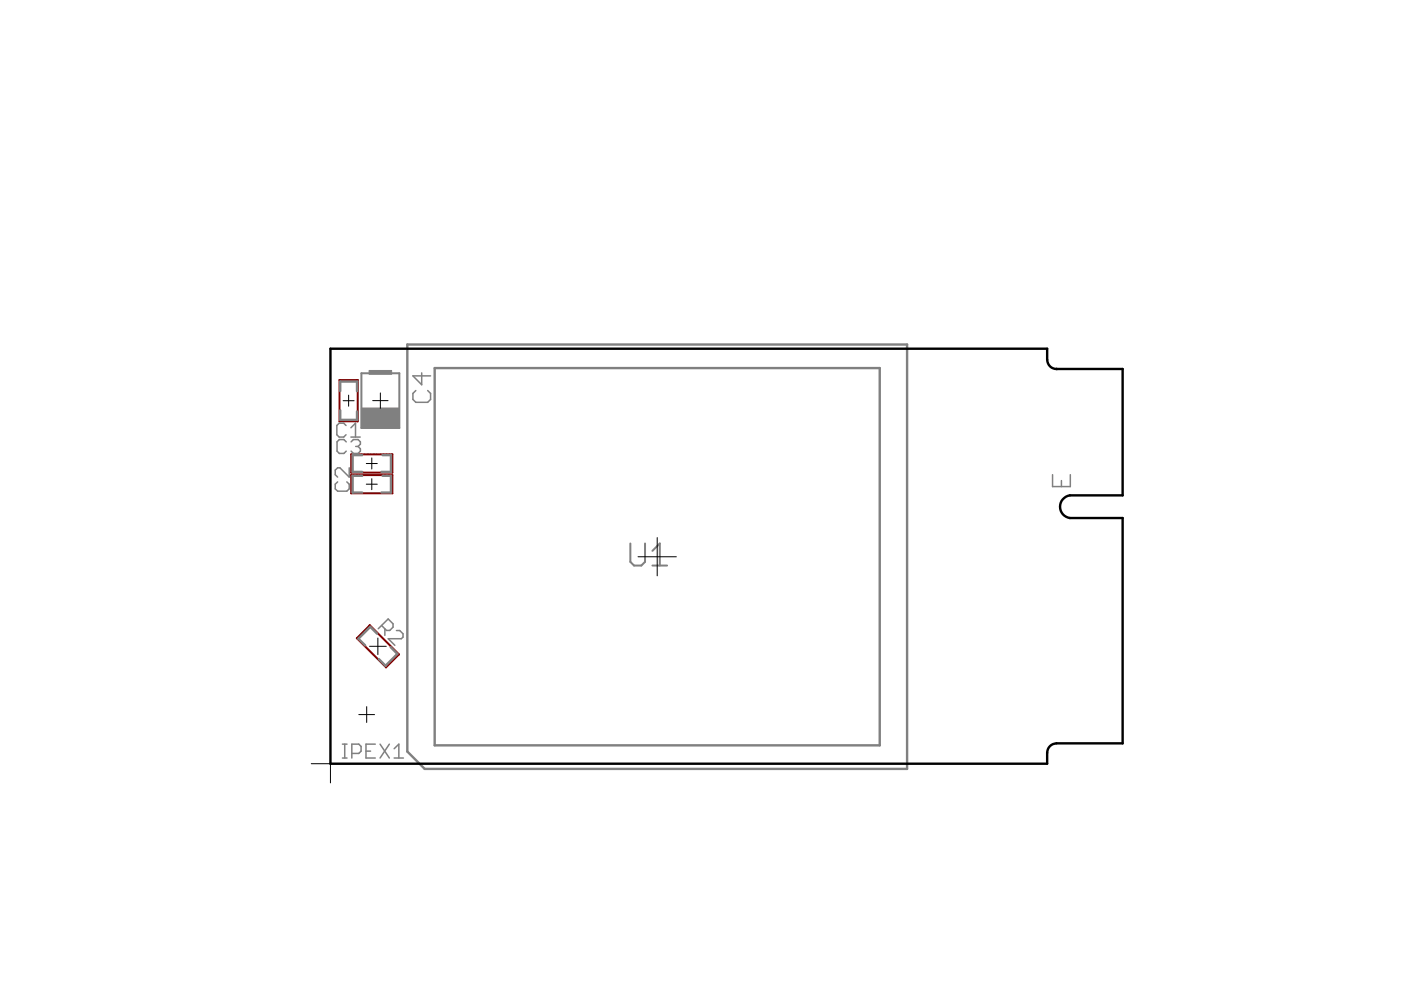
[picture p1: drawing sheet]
<svg xmlns="http://www.w3.org/2000/svg" width="297mm" height="210mm" viewBox="0 0 297 210" stroke-linecap="round" stroke-linejoin="round" font-family="sans-serif">
<g fill="#800000" stroke="#800000" stroke-width=".21">
<path d="M78.3 132.5h.1l6.3 6.3-.2 .1z"/>
<path d="M81.7 141.4l2.8-2.8 .2 .1-2.8 2.9z"/>
<path d="M75.6 135.3l.1-.1 6.3 6.3-.2 .1z"/>
<path d="M78.4 132.5l.1 .1-2.9 2.8v-.1z"/>
<path d="M71.9 80.5h.2l-.1 8.9h-.1z"/>
<path d="M71.9 80.5h4v.1l-4 .1z"/>
<path d="M75.7 80.5h.2v8.9h-.2z"/>
<path d="M71.9 89.3l4-.1v.2h-4z"/>
<path d="M74.4 104.5h8.8l.1 .1-8.9 .1z"/>
<path d="M74.4 100.7h.2l-.1 4-.1-.1z"/>
<path d="M74.4 100.7l8.8-.1 .1 .2h-8.9z"/>
<path d="M83.1 100.7h.2l-.1 4-.1-.1z"/>
<path d="M74.4 100.1h8.8l.1 .1-8.9 .1z"/>
<path d="M74.4 96.2l.2 .1-.1 4-.1-.1z"/>
<path d="M74.4 96.2h8.8l.1 .2h-8.9z"/>
<path d="M83.1 96.3h.2l-.1 4-.1-.1z"/>
</g>
<g fill="none" stroke="#808080" stroke-width=".32">
<path d="M89.4 79.1v2.5l-1.9-1.9h3.8M73.4 90.2l-.5-.5h-1l-.5 .5v2l.5 .5h1l.5-.5M73.4 93.7l-.5-.5h-1l-.4 .5v2l.4 .4h1l.5-.4M74 99.2v2l-1.9-2h-.5l-.5 .5v.9l.5 .6M74.4 92.7h2M74.4 90.7l1-1v3M74.4 93.7l.5-.5h1l.5 .5v.5l-.5 .5M75.4 94.7h.5M75.9 94.7l.5 .5v.5l-.5 .4h-1l-.5-.4M88.2 82.8l-.7 .6v1.3l.7 .6h2.5l.6-.6v-1.3l-.6-.6M71.6 102.2l-.5 .5v1l.5 .4h1.9l.5-.4v-1l-.5-.5M223.2 100.6v2.6h3.7v-2.6"/>
<path d="M225 101.9v1.3M80.9 132.6l1 1.1h.7l.7-.7v-.7l-1-1.1-2.1 2.1M81.6 133.3v1.4M84.1 133.7h.7l.6 .7v.7l-.3 .3h-2.8l1.4 1.4M72.6 157.8h1M73.1 157.8v2.9M74.6 159.7h1.5l.5-.4v-1l-.5-.5h-1.5v2.9M77.6 159.3h1M79.6 157.8h-2v2.9h2M80.6 157.8l1.9 2.9M82.5 157.8l-1.9 2.9M83.6 158.7l1-.9v2.9"/>
<path d="M72.6 160.7h1M83.6 160.7h1.9"/>
</g>
<path d="M86.4 73h105.9v90h-102.3l-3.6-3.7zM92.2 78h94.3v80h-94.3zM72.1 82.9v-2h3.6v2M72.1 87v2h3.6v-1.8M76.8 96.5h-2v3.6h2M81.1 96.5h1.8v3.6h-2M76.8 100.9h-2v3.5h2M81.1 100.9h1.8v3.5h-2M79.9 134.3l-1.4-1.4-2.5 2.5 1.4 1.4M82.8 137.2l1.4 1.4-2.5 2.6-1.4-1.5" fill="none" stroke="#808080" stroke-width=".51"/>
<path d="M76.6 79.1h8.1v11.6h-8.1zM133.6 115.2v3.9l.8 .8h1.6l.8-.8v-3.9M138.3 119.9h3.1M138.3 116.8l1.6-1.6v4.7" fill="none" stroke="#808080" stroke-width=".42"/>
<g fill="#808080" stroke="#808080" stroke-width=".21">
<path d="M78.3 78.5h4.7v.9h-4.7z"/>
<path d="M76.6 86.5h8.1v4.2h-8.1z"/>
</g>
<g fill="none" stroke="#000" stroke-width=".21">
<path d="M72.7 85h2.4M73.9 83.8v2.3M77.7 98.3h2.3M78.8 97.1v2.3M79 84.9h3.3M80.6 83.3v3.3M77.7 102.7h2.3M78.8 101.5v2.3M135.3 118h8.1M139.3 114v8.1M78.4 137h3.5M80.1 135.3v3.5"/>
<path d="M70.1 157.9v8.1M76.1 151.5h3.3M77.7 149.8v3.4M66 161.9h8.1"/>
</g>
<path d="M222 76.2v-2.3h-151.9v88h151.9v-2.3a2.02 2.02 0 0 1 2-2h14v-47.8h-11.2a2.43 2.43 0 0 1-2.1-2.4 2.43 2.43 0 0 1 2.1-2.4h11.2v-26.8h-14M222 76.3a1.95 1.95 0 0 0 2.1 1.9" fill="none" stroke="#000" stroke-width=".51"/>
</svg>
